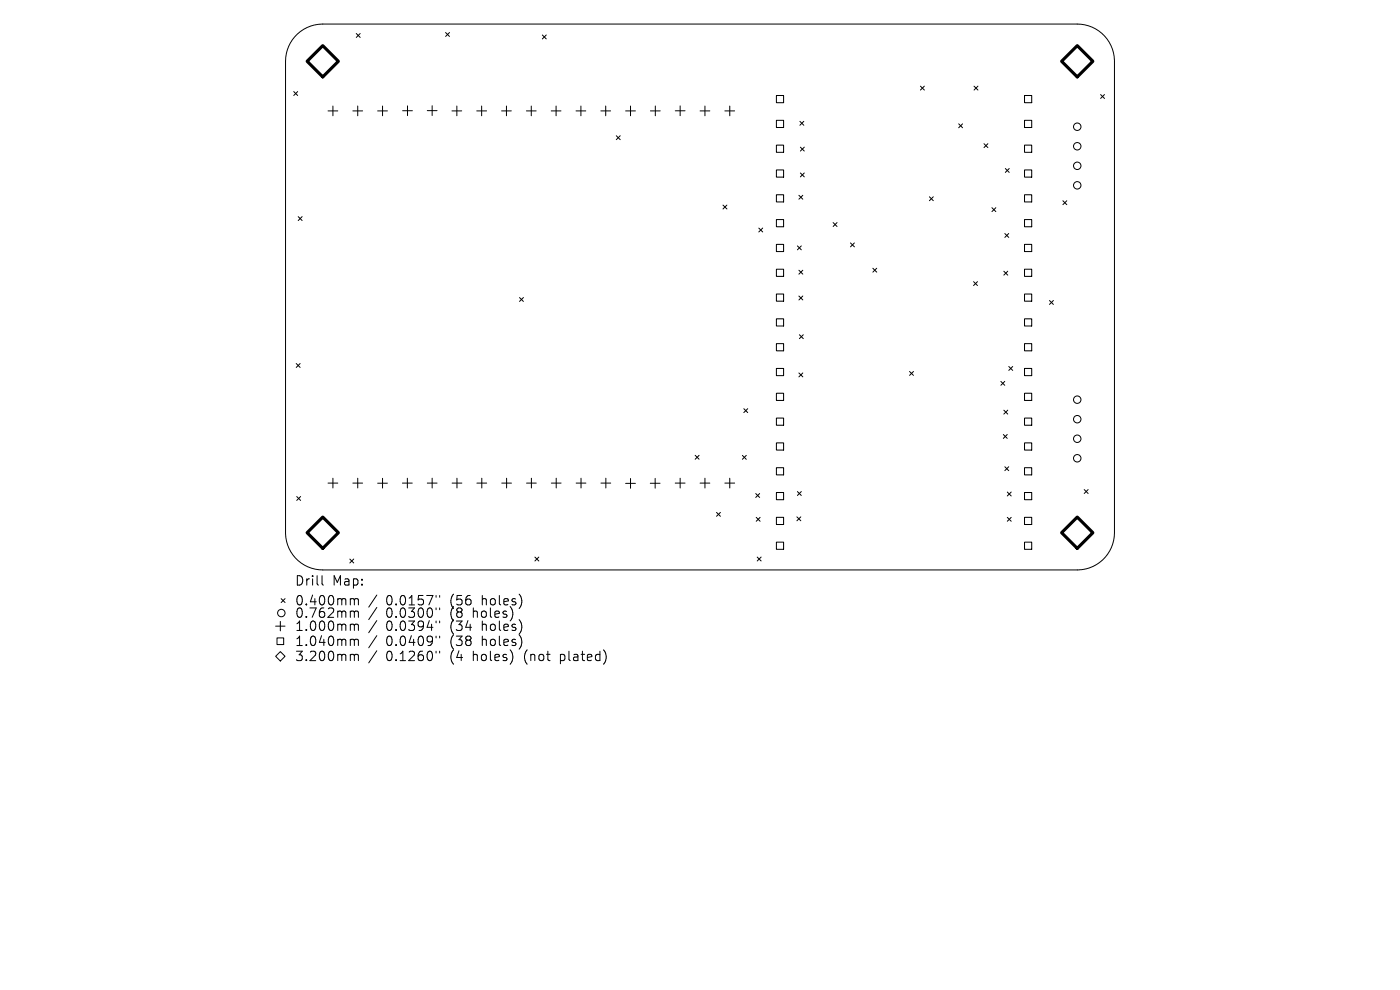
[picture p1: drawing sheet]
<svg xmlns="http://www.w3.org/2000/svg" width="297mm" height="210mm" viewBox="0 0 297 210" stroke-linecap="round" stroke-linejoin="round" font-family="sans-serif">
<defs><g id="words">
<g font-size="2.8">
<text x="62.5" y="124.5">Drill</text>
<text x="70.5" y="124.5">Map:</text>
<text x="62.5" y="128.7">0.400mm</text>
<text x="62.5" y="131.3">0.762mm</text>
<text x="81.9" y="128.7">0.0157&quot;</text>
<text x="81.9" y="131.3">0.0300&quot;</text>
<text x="95.6" y="128.7">(56</text>
<text x="95.6" y="131.3">(8</text>
<text x="100.6" y="131.3">holes)</text>
<text x="102.5" y="128.7">holes)</text>
<text x="62.5" y="134.1">1.000mm</text>
<text x="62.5" y="137.3">1.040mm</text>
<text x="81.9" y="134.1">0.0394&quot;</text>
<text x="81.9" y="137.3">0.0409&quot;</text>
<text x="95.6" y="134.1">(34</text>
<text x="95.6" y="137.3">(38</text>
<text x="102.5" y="134.1">holes)</text>
<text x="102.5" y="137.3">holes)</text>
<text x="62.5" y="140.5">3.200mm</text>
<text x="81.9" y="140.5">0.1260&quot;</text>
<text x="95.6" y="140.5">(4</text>
<text x="100.6" y="140.5">holes)</text>
<text x="111.7" y="140.5">(not</text>
<text x="119.5" y="140.5">plated)</text>
</g>
</g></defs>
<g fill="none" stroke="#000" stroke-width=".21">
<path d="M62.3 19.4l.8 .9M63.1 7.2a7.9 7.9 0 0 1 5.4-2.1h160a7.9 7.9 0 0 1 7.9 7.9v100a7.9 7.9 0 0 1-7.9 7.9h-160a7.9 7.9 0 0 1-7.9-7.9v-100a7.9 7.9 0 0 1 2.5-5.8zM63.1 19.4l-.8 .9M75.6 7.1l.8 .8M76.4 7.1l-.8 .8M94.5 6.9l.9 .8M95.4 6.9l-.9 .8M115.1 7.4l.8 .9M115.9 7.4l-.8 .9M195.3 18.3l.8 .8M196.1 18.3l-.8 .8M206.6 18.3l.9 .8"/>
<path d="M207.5 18.3l-.9 .8M69.6 23.5h2.1M70.6 22.5v2.1M74.9 23.5h2M75.9 22.5v2.1M80.1 23.5h2.1M81.2 22.5v2.1M85.4 23.5h2.1M86.5 22.5v2M90.6 23.5h2.1M91.7 22.4v2.1M95.9 23.5h2.1"/>
<path d="M96.9 22.5v2.1M101.1 23.5h2.1M102.2 22.5v2.1M106.4 23.5h2.1M107.4 22.5v2.1M111.7 23.5h2M112.7 22.5v2.1M116.9 23.5h2.1M118 22.5v2.1M122.2 23.5h2.1M123.2 22.5v2.1M127.5 23.5h2"/>
<path d="M128.5 22.5v2.1M130.7 28.8l.9 .8M131.6 28.8l-.9 .8M132.7 23.5h2.1M133.8 22.5v2.1M138 23.5h2.1M139 22.5v2.1M143.3 23.5h2M144.3 22.5v2M148.5 23.5h2.1M149.6 22.5v2.1M153.8 23.5h2.1"/>
<path d="M154.8 22.5v2.1M169.7 25.7l.8 .9M169.8 31.2l.8 .8M169.8 36.7l.8 .8M170.5 25.7l-.8 .9M170.6 31.2l-.8 .8M170.6 36.7l-.8 .8M203.4 26.3l.8 .8M204.2 26.3l-.8 .8M208.7 30.5l.9 .8M209.6 30.5l-.9 .8M213.3 35.7l.8 .9"/>
<path d="M214.1 35.7l-.8 .9M233.5 20.1l.8 .8M234.3 20.1l-.8 .8M63.3 46l.8 .8M64.1 46l-.8 .8M153.4 43.5l.8 .8M154.2 43.5l-.8 .8M161 48.4l.8 .8M161.8 48.4l-.8 .8M169.2 52.2l.8 .8M169.5 41.4l.8 .9M169.5 57.3l.8 .9"/>
<path d="M170 52.2l-.8 .8M170.3 41.4l-.8 .9M170.3 57.3l-.8 .9M176.7 47.2l.9 .8M177.6 47.2l-.9 .8M180.4 51.5l.9 .9M181.3 51.5l-.9 .9M185.2 56.9l.8 .8M186 56.9l-.8 .8M197.2 41.7l.8 .9M198 41.7l-.8 .9M206.5 59.7l.9 .9"/>
<path d="M207.4 59.7l-.9 .9M210.4 44.1l.9 .8M211.3 44.1l-.9 .8M213 57.5l.8 .9M213.2 49.5l.8 .9M213.8 57.5l-.8 .9M214 49.5l-.8 .9M225.5 42.6l.8 .8M226.3 42.6l-.8 .8M62.8 77.1l.9 .8M63.7 77.1l-.9 .8M110.2 63.1l.8 .8"/>
<path d="M111 63.1l-.8 .8M169.5 62.8l.8 .8M169.5 79.1l.8 .8M169.6 71l.8 .8M170.3 62.8l-.8 .8M170.3 79.1l-.8 .8M170.4 71l-.8 .8M193 78.8l.8 .8M193.8 78.8l-.8 .8M214 77.7l.8 .9M214.8 77.7l-.8 .9M222.6 63.7l.9 .9"/>
<path d="M223.5 63.7l-.9 .9M147.5 96.6l.8 .8M148.3 96.6l-.8 .8M157.5 96.6l.8 .8M157.8 86.7l.8 .8M158.3 96.6l-.8 .8M158.6 86.7l-.8 .8M212.3 80.9l.9 .8M212.9 92.2l.8 .8M213 87l.8 .8M213.2 80.9l-.9 .8M213.2 99l.8 .8"/>
<path d="M213.7 92.2l-.8 .8M213.8 87l-.8 .8M214 99l-.8 .8M62.9 105.3l.9 .9M63.8 105.3l-.9 .9M69.6 102.5h2.1M70.6 101.4v2.1M74.2 118.6l.8 .8M74.9 102.5h2M75 118.6l-.8 .8M75.9 101.4v2.1M80.1 102.5h2.1"/>
<path d="M81.2 101.5v2M85.4 102.5h2.1M86.4 101.4v2.1M90.6 102.5h2.1M91.7 101.4v2.1M95.9 102.5h2.1M96.9 101.4v2.1M101.2 102.5h2M102.2 101.4v2.1M106.4 102.5h2.1M107.5 101.4v2.1M111.7 102.5h2.1"/>
<path d="M112.7 101.4v2.1M113.5 118.2l.8 .8M114.3 118.2l-.8 .8M117 102.5h2M118 101.4v2.1M122.2 102.5h2.1M123.3 101.4v2.1M127.5 102.5h2.1M128.5 101.4v2.1M132.7 102.5h2.1M133.8 101.5v2.1M138 102.5h2"/>
<path d="M139 101.5v2M143.3 102.5h2M144.3 101.4v2.1M148.5 102.5h2.1M149.6 101.4v2.1M152 108.7l.8 .8M152.8 108.7l-.8 .8M153.8 102.5h2.1M154.8 101.4v2.1M160.3 104.7l.9 .8M160.4 109.7l.9 .9M160.6 118.2l.9 .8"/>
<path d="M161.2 104.7l-.9 .8M161.3 109.7l-.9 .9M161.5 118.2l-.9 .8M169.1 109.6l.8 .9M169.2 104.3l.8 .8M169.9 109.6l-.8 .9M170 104.3l-.8 .8M213.7 104.4l.8 .8M213.7 109.7l.8 .9M214.5 104.4l-.8 .8M214.5 109.7l-.8 .9M230 103.9l.8 .8"/>
<path d="M230.8 103.9l-.8 .8M58.5 132.8h2M58.8 135.3h1.4v1.4h-1.4zM59.5 138.2l1 1-1 1-1-1zM59.5 131.8v2M59.6 127l.9 .8M60.5 127l-.9 .8M68.3 122.1v1.7l.3 .3M74.6 127l.5 .1 .1 .2M74.6 129.6h.3l.3 .3M74.6 132.4h.3l.3 .3M74.6 135.6l.5 .1 .1 .2"/>
<path d="M74.6 138.8h.3l.3 .3M75.2 127.3l.3-.3 .4 .1 .1 1.2M75.2 127.3v1M75.2 129.9v1.1M75.2 132.7v1M75.2 135.9v1M75.2 139.1v1M75.2 129.9l.3-.3 .4 .1 .1 1.3M75.2 132.7l.3-.3 .4 .1 .1 1.2M75.2 135.9l.3-.3 .4 .1 .1 1.2M75.2 139.1l.3-.3 .4 .1 .1 1.2M79.9 126.2l-1.7 2.6"/>
<path d="M79.9 128.9l-1.7 2.5M79.9 131.6l-1.7 2.6M79.9 134.8l-1.7 2.6M79.9 138l-1.7 2.6M92.5 126.3v.4M92.5 129v.3M92.5 131.7v.4M92.5 134.9v.4M92.5 138.1v.4M93.3 126.3v.4M93.3 129v.3M93.3 131.7v.4"/>
<path d="M93.3 134.9v.4M93.3 138.1v.4"/>
<circle cx="228.5" cy="39.3" r=".79"/>
<circle cx="228.5" cy="35.2" r=".79"/>
<circle cx="228.5" cy="31" r=".79"/>
<circle cx="228.5" cy="26.9" r=".79"/>
<circle cx="228.5" cy="93.1" r=".79"/>
<circle cx="228.5" cy="97.2" r=".79"/>
<circle cx="228.5" cy="84.8" r=".79"/>
<circle cx="228.5" cy="88.9" r=".79"/>
<circle cx="59.7" cy="130" r=".79"/>
</g>
<g fill="none" stroke="#000" stroke-width=".22">
<path d="M164.7 20.3h1.5v1.5h-1.5zM164.7 25.5h1.5v1.5h-1.5zM164.7 30.8h1.5v1.5h-1.5zM164.7 36.1h1.5v1.5h-1.5zM217.3 20.3h1.6v1.5h-1.6zM217.3 25.5h1.6v1.5h-1.6zM217.3 30.8h1.6v1.5h-1.6zM217.3 36.1h1.6v1.5h-1.6zM164.7 41.3h1.5v1.5h-1.5zM164.7 46.6h1.5v1.5h-1.5zM164.7 51.8h1.5v1.6h-1.5zM164.7 57.1h1.5v1.5h-1.5z"/>
<path d="M217.3 41.3h1.6v1.5h-1.6zM217.3 46.6h1.6v1.5h-1.6zM217.3 51.8h1.6v1.6h-1.6zM217.3 57.1h1.6v1.5h-1.6zM164.7 62.4h1.5v1.5h-1.5zM164.7 67.6h1.5v1.6h-1.5zM164.7 72.9h1.5v1.5h-1.5zM164.7 78.2h1.5v1.5h-1.5zM217.3 62.4h1.6v1.5h-1.6zM217.3 67.6h1.6v1.6h-1.6zM217.3 72.9h1.6v1.5h-1.6zM217.3 78.2h1.6v1.5h-1.6z"/>
<path d="M164.7 83.4h1.5v1.5h-1.5zM164.7 88.7h1.5v1.5h-1.5zM164.7 93.9h1.5v1.6h-1.5zM164.7 99.2h1.5v1.5h-1.5zM217.3 83.4h1.6v1.5h-1.6zM217.3 88.7h1.6v1.5h-1.6zM217.3 93.9h1.6v1.6h-1.6zM217.3 99.2h1.6v1.5h-1.6zM164.7 104.5h1.5v1.5h-1.5zM164.7 109.7h1.5v1.6h-1.5zM164.7 115h1.5v1.5h-1.5zM217.3 104.5h1.6v1.5h-1.6z"/>
<path d="M217.3 109.7h1.6v1.6h-1.6zM217.3 115h1.6v1.5h-1.6z"/>
</g>
<path d="M68.5 9.7l3.3 3.3-3.3 3.3-3.3-3.3zM228.5 9.7l3.3 3.3-3.3 3.3-3.3-3.3zM65.2 113l3.3-3.3 3.3 3.3-3.3 3.3zM228.5 109.7l3.3 3.3-3.3 3.3-3.3-3.3z" fill="none" stroke="#000" stroke-width=".66"/>
<use href="#words"/>
</svg>
